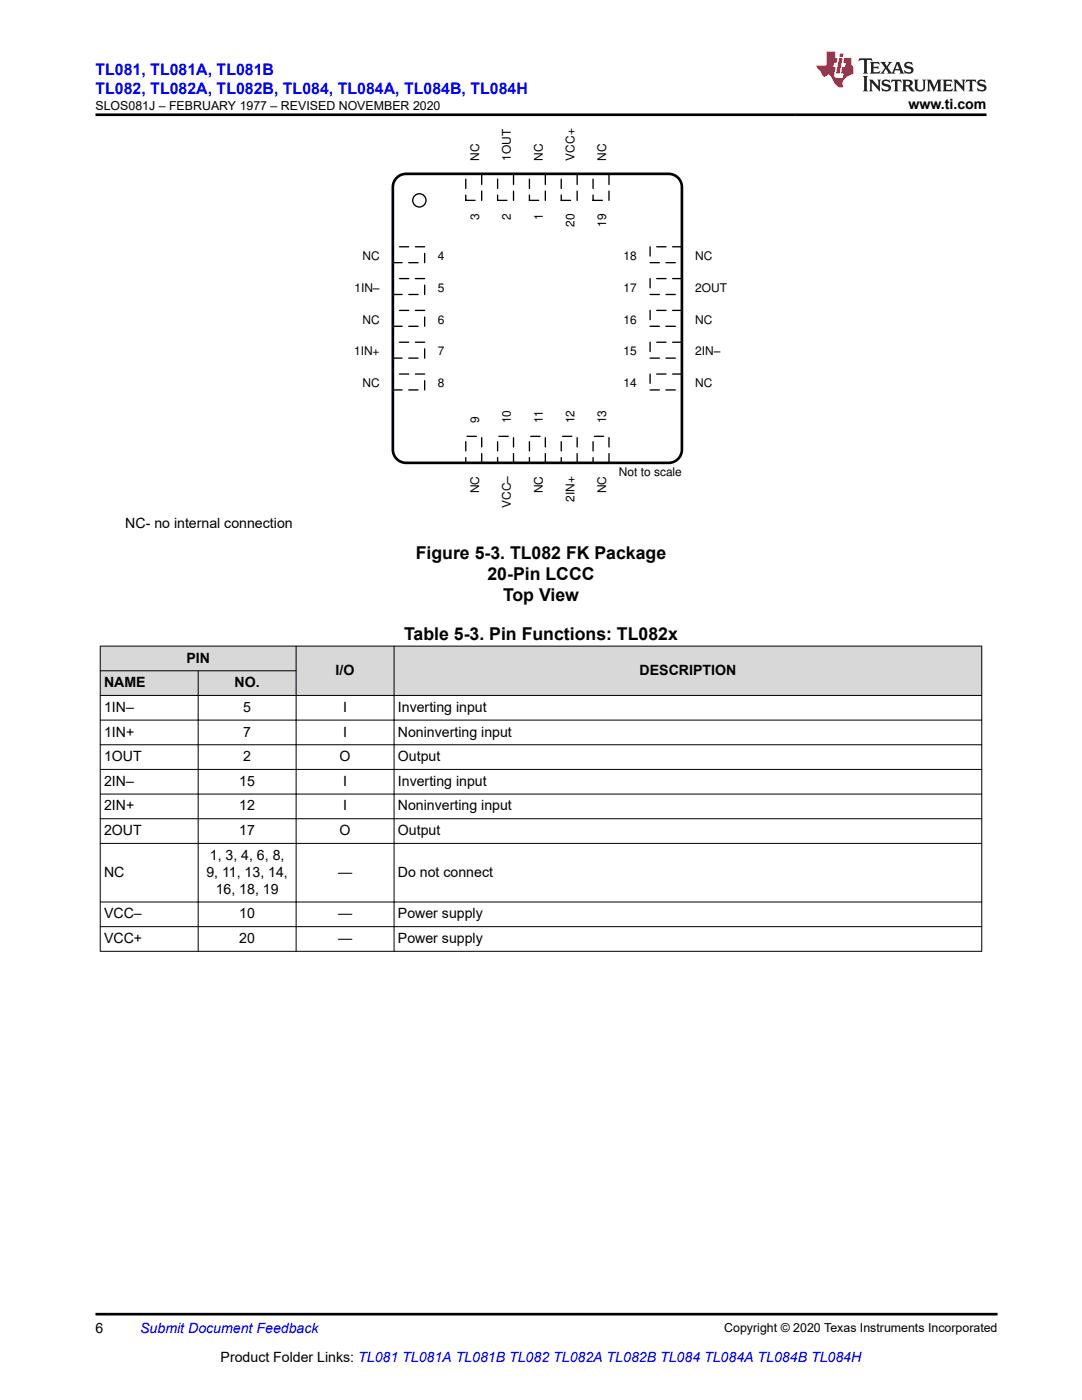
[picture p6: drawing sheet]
<svg xmlns="http://www.w3.org/2000/svg" width="216mm" height="279mm" viewBox="0 0 216 279" stroke-linecap="round" stroke-linejoin="round" font-family="sans-serif">
<defs><g id="words">
<g font-size="3.5">
<text x="83" y="111.6">Figure 5-3. TL082 FK Package</text>
<text x="97.3" y="115.8">20-Pin LCCC</text>
<text x="100.4" y="120">Top View</text>
<text x="80.6" y="127.8">Table 5-3. Pin Functions: TL082x</text>
</g>
<g font-size="3.2" fill="#00f">
<text x="19" y="14.9">TL081, TL081A, TL081B</text>
<text x="19" y="18.7">TL082, TL082A, TL082B, TL084, TL084A, TL084B, TL084H</text>
</g>
<g font-size="2.8">
<text x="181.3" y="21.8">www.ti.com</text>
<text x="25" y="105.4">NC- no internal connection</text>
<text x="20.8" y="137.1">NAME</text>
<text x="37.2" y="132.2">PIN</text>
<text x="46.8" y="137.1">NO.</text>
<text x="67" y="134.7">I/O</text>
<text x="127.6" y="134.7">DESCRIPTION</text>
<text x="20.8" y="142.1">1IN–</text>
<text x="48.5" y="142.1">5</text>
<text x="68.5" y="142.1">I</text>
<text x="79.4" y="142.1">Inverting input</text>
<text x="20.8" y="147">1IN+</text>
<text x="48.5" y="147">7</text>
<text x="68.5" y="147">I</text>
<text x="79.4" y="147">Noninverting input</text>
<text x="20.8" y="151.9">1OUT</text>
<text x="48.5" y="151.9">2</text>
<text x="67.8" y="151.9">O</text>
<text x="79.4" y="151.9">Output</text>
<text x="20.8" y="156.8">2IN–</text>
<text x="20.8" y="161.7">2IN+</text>
<text x="47.7" y="156.8">15</text>
<text x="47.7" y="161.7">12</text>
<text x="68.5" y="156.8">I</text>
<text x="68.5" y="161.7">I</text>
<text x="79.4" y="156.8">Inverting input</text>
<text x="79.4" y="161.7">Noninverting input</text>
<text x="20.8" y="166.7">2OUT</text>
<text x="47.7" y="166.7">17</text>
<text x="67.8" y="166.7">O</text>
<text x="79.4" y="166.7">Output</text>
<text x="41.9" y="171.6">1, 3, 4, 6, 8,</text>
<text x="20.8" y="175">NC</text>
<text x="41.2" y="175">9, 11, 13, 14,</text>
<text x="43" y="178.4">16, 18, 19</text>
<text x="67.4" y="175">—</text>
<text x="79.4" y="175">Do not connect</text>
<text x="20.8" y="183.3">VCC–</text>
<text x="47.7" y="183.3">10</text>
<text x="67.4" y="183.3">—</text>
<text x="79.4" y="183.3">Power supply</text>
<text x="20.8" y="188.2">VCC+</text>
<text x="47.7" y="188.2">20</text>
<text x="67.4" y="188.2">—</text>
<text x="79.4" y="188.2">Power supply</text>
<text x="19" y="266.1">6</text>
<text x="44" y="271.7">Product Folder Links: TL081 TL081A TL081B TL082 TL082A TL082B TL084 TL084A TL084B TL084H</text>
</g>
<text font-size="2.8" fill="#00f" x="28" y="266.1">Submit Document Feedback</text>
<g font-size="2.5">
<text x="19.1" y="21.9">SLOS081J – FEBRUARY 1977 – REVISED NOVEMBER 2020</text>
<text x="144.5" y="265.8">Copyright © 2020 Texas Instruments Incorporated</text>
</g>
<g font-size="2.4">
<text x="95.6" y="32.1" transform="rotate(-90 95.6 32.1)">NC</text>
<text x="101.9" y="32.1" transform="rotate(-90 101.9 32.1)">1OUT</text>
<text x="108.3" y="32.1" transform="rotate(-90 108.3 32.1)">NC</text>
<text x="114.6" y="32.1" transform="rotate(-90 114.6 32.1)">VCC+</text>
<text x="121" y="32.1" transform="rotate(-90 121 32.1)">NC</text>
<text x="95.6" y="43.9" transform="rotate(-90 95.6 43.9)">3</text>
<text x="101.9" y="43.9" transform="rotate(-90 101.9 43.9)">2</text>
<text x="108.3" y="43.9" transform="rotate(-90 108.3 43.9)">1</text>
<text x="114.6" y="45.3" transform="rotate(-90 114.6 45.3)">20</text>
<text x="121" y="45.3" transform="rotate(-90 121 45.3)">19</text>
<text x="72.3" y="51.9">NC</text>
<text x="87.4" y="51.9">4</text>
<text x="124.4" y="51.9">18</text>
<text x="138.7" y="51.9">NC</text>
<text x="70.7" y="58.2">1IN±</text>
<text x="87.4" y="58.2">5</text>
<text x="124.4" y="58.2">17</text>
<text x="138.7" y="58.2">2OUT</text>
<text x="72.3" y="64.6">NC</text>
<text x="87.4" y="64.6">6</text>
<text x="124.4" y="64.6">16</text>
<text x="138.7" y="64.6">NC</text>
<text x="70.7" y="70.9">1IN+</text>
<text x="87.4" y="70.9">7</text>
<text x="124.4" y="70.9">15</text>
<text x="138.7" y="70.9">2IN±</text>
<text x="72.3" y="77.3">NC</text>
<text x="87.4" y="77.3">8</text>
<text x="124.4" y="77.3">14</text>
<text x="138.7" y="77.3">NC</text>
<text x="95.6" y="84.4" transform="rotate(-90 95.6 84.4)">9</text>
<text x="101.9" y="84.4" transform="rotate(-90 101.9 84.4)">10</text>
<text x="108.3" y="84.4" transform="rotate(-90 108.3 84.4)">11</text>
<text x="114.6" y="84.4" transform="rotate(-90 114.6 84.4)">12</text>
<text x="121" y="84.4" transform="rotate(-90 121 84.4)">13</text>
<text x="123.5" y="95">Not to scale</text>
<text x="95.6" y="98.5" transform="rotate(-90 95.6 98.5)">NC</text>
<text x="101.9" y="101.4" transform="rotate(-90 101.9 101.4)">VCC±</text>
<text x="108.3" y="98.5" transform="rotate(-90 108.3 98.5)">NC</text>
<text x="114.6" y="100.1" transform="rotate(-90 114.6 100.1)">2IN+</text>
<text x="121" y="98.5" transform="rotate(-90 121 98.5)">NC</text>
</g>
</g></defs>
<path d="M78.4 49.2h6.3v3.2h-6.3z" fill="none" stroke="#000" stroke-width=".26" stroke-dasharray="1.9 1.3"/>
<path d="M78.4 55.6h6.3v3.2h-6.3z" fill-rule="evenodd" fill="#fff"/>
<path d="M78.4 55.6h6.3v3.2h-6.3z" fill="none" stroke="#000" stroke-width=".26" stroke-dasharray="1.9 1.3"/>
<path d="M78.4 61.9h6.3v3.2h-6.3z" fill-rule="evenodd" fill="#fff"/>
<path d="M78.4 61.9h6.3v3.2h-6.3z" fill="none" stroke="#000" stroke-width=".26" stroke-dasharray="1.9 1.3"/>
<path d="M78.4 68.3h6.3v3.2h-6.3z" fill-rule="evenodd" fill="#fff"/>
<path d="M78.4 68.3h6.3v3.2h-6.3z" fill="none" stroke="#000" stroke-width=".26" stroke-dasharray="1.9 1.3"/>
<path d="M78.4 74.6h6.3v3.2h-6.3z" fill-rule="evenodd" fill="#fff"/>
<path d="M78.4 74.6h6.3v3.2h-6.3z" fill="none" stroke="#000" stroke-width=".26" stroke-dasharray="1.9 1.3"/>
<path d="M92.9 87.1h3.2v5.3h-3.2z" fill-rule="evenodd" fill="#fff"/>
<path d="M92.9 87.1h3.2v5.3h-3.2z" fill="none" stroke="#000" stroke-width=".26" stroke-dasharray="1.9 1.3"/>
<path d="M99.3 87.1h3.2v5.3h-3.2z" fill-rule="evenodd" fill="#fff"/>
<path d="M99.3 87.1h3.2v5.3h-3.2z" fill="none" stroke="#000" stroke-width=".26" stroke-dasharray="1.9 1.3"/>
<path d="M105.6 87.1h3.2v5.3h-3.2z" fill-rule="evenodd" fill="#fff"/>
<path d="M105.6 87.1h3.2v5.3h-3.2z" fill="none" stroke="#000" stroke-width=".26" stroke-dasharray="1.9 1.3"/>
<path d="M112 87.1h3.2v5.3h-3.2z" fill-rule="evenodd" fill="#fff"/>
<path d="M112 87.1h3.2v5.3h-3.2z" fill="none" stroke="#000" stroke-width=".26" stroke-dasharray="1.9 1.3"/>
<path d="M118.3 87.1h3.2v5.3h-3.2z" fill-rule="evenodd" fill="#fff"/>
<path d="M118.3 87.1h3.2v5.3h-3.2z" fill="none" stroke="#000" stroke-width=".26" stroke-dasharray="1.9 1.3"/>
<path d="M129.7 74.6h6.4v3.2h-6.4z" fill-rule="evenodd" fill="#fff"/>
<path d="M129.7 74.6h6.4v3.2h-6.4z" fill="none" stroke="#000" stroke-width=".26" stroke-dasharray="1.9 1.3"/>
<path d="M129.7 68.3h6.4v3.2h-6.4z" fill-rule="evenodd" fill="#fff"/>
<path d="M129.7 68.3h6.4v3.2h-6.4z" fill="none" stroke="#000" stroke-width=".26" stroke-dasharray="1.9 1.3"/>
<path d="M129.7 61.9h6.4v3.2h-6.4z" fill-rule="evenodd" fill="#fff"/>
<path d="M129.7 61.9h6.4v3.2h-6.4z" fill="none" stroke="#000" stroke-width=".26" stroke-dasharray="1.9 1.3"/>
<path d="M129.7 55.6h6.4v3.2h-6.4z" fill-rule="evenodd" fill="#fff"/>
<path d="M129.7 55.6h6.4v3.2h-6.4z" fill="none" stroke="#000" stroke-width=".26" stroke-dasharray="1.9 1.3"/>
<path d="M129.7 49.2h6.4v3.2h-6.4z" fill-rule="evenodd" fill="#fff"/>
<path d="M129.7 49.2h6.4v3.2h-6.4z" fill="none" stroke="#000" stroke-width=".26" stroke-dasharray="1.9 1.3"/>
<path d="M118.3 34.7h3.2v5.3h-3.2z" fill-rule="evenodd" fill="#fff"/>
<path d="M118.3 34.7h3.2v5.3h-3.2z" fill="none" stroke="#000" stroke-width=".26" stroke-dasharray="1.9 1.3"/>
<path d="M112 34.7h3.2v5.3h-3.2z" fill-rule="evenodd" fill="#fff"/>
<path d="M112 34.7h3.2v5.3h-3.2z" fill="none" stroke="#000" stroke-width=".26" stroke-dasharray="1.9 1.3"/>
<path d="M105.6 34.7h3.2v5.3h-3.2z" fill-rule="evenodd" fill="#fff"/>
<path d="M105.6 34.7h3.2v5.3h-3.2z" fill="none" stroke="#000" stroke-width=".26" stroke-dasharray="1.9 1.3"/>
<path d="M99.3 34.7h3.2v5.3h-3.2z" fill-rule="evenodd" fill="#fff"/>
<path d="M99.3 34.7h3.2v5.3h-3.2z" fill="none" stroke="#000" stroke-width=".26" stroke-dasharray="1.9 1.3"/>
<path d="M92.9 34.7h3.2v5.3h-3.2z" fill-rule="evenodd" fill="#fff"/>
<path d="M92.9 34.7h3.2v5.3h-3.2z" fill="none" stroke="#000" stroke-width=".26" stroke-dasharray="1.9 1.3"/>
<circle cx="83.7" cy="40" r="1.32" fill="none" stroke="#000" stroke-width=".26"/>
<path d="M79 35.7a2.64 2.64 0 0 1 2-1h52.4a2.65 2.65 0 0 1 2.7 2.6v52.4a2.65 2.65 0 0 1-2.7 2.7h-52.4a2.65 2.65 0 0 1-2.6-2.7v-52.4l.1-.6z" fill="none" stroke="#000" stroke-width=".53"/>
<g fill="#d8d8d8">
<path d="M20 128.9h175.9v5h-175.9z" fill-rule="evenodd"/>
<path d="M20 133.9h175.9v4.9h-175.9z" fill-rule="evenodd"/>
<path d="M20.1 129h38.9v4.8h-38.9z" fill-rule="evenodd"/>
<path d="M59.2 129h19.4v9.7h-19.4z" fill-rule="evenodd"/>
<path d="M78.7 129h117.1v9.7h-117.1z" fill-rule="evenodd"/>
<path d="M20.1 133.9h19.4v4.8h-19.4z" fill-rule="evenodd"/>
<path d="M39.6 133.9h19.4v4.8h-19.4z" fill-rule="evenodd"/>
</g>
<g fill="none" stroke="#000" stroke-width=".2">
<path d="M19.9 128.9h176.1M19.9 133.9h39.3M20 128.9v61M39.5 133.8v56.1M59.1 128.9v61M78.6 128.9v61M195.9 128.9v61M196 138.8h-176.1M19.9 143.7h176.1M19.9 148.6h176.1M19.9 153.6h176.1M19.9 158.5h176.1"/>
<path d="M19.9 163.4h176.1M19.9 168.3h176.1M19.9 180h176.1M19.9 184.9h176.1M19.9 189.9h176.1"/>
</g>
<path d="M171.5 11.6l-.2 .6 .5-.2h.6v.1v2.2l-.2 .4h1l-.2-.4v-2.2v-.1h.5l.6 .2-.2-.6zM173.6 12.4l.2 .3v1.6l-.2 .4h1.9l.1-.6a1.08 1.08 0 0 1-1.3 .2v-.7h.6l.4 .2v-.7l-.4 .2h-.6v-.5l.2-.2a1 1 0 0 1 1 .3l-.1-.5zM175.7 12.4l.9 1.1-1 1.2h.9l-.2-.2 .5-.8 .4 .8-.2 .2h1.6l-.2-.2 .2-.5h.9l.1 .5-.1 .2h.9l-.2-.4-.8-1.9h-.5l-.9 2.1-.9-1.1 .9-1h-.8l.2 .2-.4 .6-.4-.6 .2-.2zM179 12.8l.4 1h-.7zM180.7 12.5a.65 .65 0 0 0-.2 .7 .65 .65 0 0 0 .6 .5l.6 .1 .1 .3a.79 .79 0 0 1-.7 .4 .79 .79 0 0 1-.7-.5l.1 .7 .2-.1a.93 .93 0 0 0 1.1 0 .93 .93 0 0 0 .4-.9 1.46 1.46 0 0 0-1.2-.6l-.1-.3a1.09 1.09 0 0 1 1.2 .2l-.2-.6-.1 .1-.5-.2zM172.2 15.2l.2 .4v2.2l-.2 .4h1l-.2-.4v-2.2l.2-.4zM173.4 15.9l.2 .4v1.5l-.2 .4h.8l-.3-.4 .1-1.3 1.6 1.8v-2l.2-.4h-.7l.1 .2 .1 1.1-1.2-1.3zM176.2 16a.65 .65 0 0 0-.2 .8 .65 .65 0 0 0 .6 .4l.6 .2 .1 .2a.79 .79 0 0 1-.7 .4 .79 .79 0 0 1-.7-.5l.1 .7 .2-.1a.93 .93 0 0 0 1.1 .1 .93 .93 0 0 0 .4-1 1.46 1.46 0 0 0-1.2-.5l-.1-.4a1.09 1.09 0 0 1 1.2 .2l-.1-.6-.2 .1-.5-.1zM177.9 15.9l-.1 .6a.63 .63 0 0 1 .8-.3v1.6l-.3 .4h1l-.2-.4v-1.6a.66 .66 0 0 1 .8 .3l-.1-.6zM180 15.9l.2 .4v1.5l-.2 .4h1l-.2-.2-.1-.7h.5l.1 .2a.79 .79 0 0 0 1.2 .6l-1-.9a.61 .61 0 0 0 .6-.6 .61 .61 0 0 0-.5-.7zM180.8 16.2h.1a.47 .47 0 0 1 .5 .1 .47 .47 0 0 1 .1 .5l-.1 .1-.7 .1zM182.3 15.9l.2 .2a2.27 2.27 0 0 0 .4 2 1.04 1.04 0 0 0 1.7-.7v-1.3l.2-.2h-.8l.2 .4v1.1a.6 .6 0 0 1-.6 .6 .6 .6 0 0 1-.6-.6v-1.1l.3-.4zM184.9 15.9l.2 .4v1.5l-.2 .4h.8l-.3-.4v-1.4l.9 1.9 .9-1.9v1.4l-.3 .4h1l-.2-.4v-1.5l.2-.4h-.8l-.7 1.5-.6-1.5zM188.1 15.9l.2 .4v1.5l-.2 .4h1.9l.1-.6a1.09 1.09 0 0 1-1.3 .2v-.7h.6l.4 .2v-.6l-.4 .2h-.6v-.6l.2-.1a1.01 1.01 0 0 1 1 .3l-.1-.6zM190.2 15.9l.3 .4v1.5l-.3 .4h.8l-.2-.4v-1.3l1.6 1.8v-2l.2-.4h-.7l.2 .2v1.1l-1.2-1.3zM192.8 15.9l-.1 .6a.63 .63 0 0 1 .8-.3v1.6l-.3 .4h1l-.2-.4v-1.6a.66 .66 0 0 1 .8 .3l-.1-.6zM195.2 16a.65 .65 0 0 0-.2 .8 .65 .65 0 0 0 .6 .4l.6 .2 .2 .2a.79 .79 0 0 1-.7 .4 .79 .79 0 0 1-.7-.5l.1 .7 .2-.1a.93 .93 0 0 0 1 .1 .93 .93 0 0 0 .5-1 1.46 1.46 0 0 0-1.3-.5v-.4a1.09 1.09 0 0 1 1.2 .2l-.2-.6-.2 .1-.5-.1z" fill="#231f20"/>
<path d="M164.9 10.3v2.7h-2l.1 .4 .8 1a.95 .95 0 0 0 1 .9 .59 .59 0 0 1 .5-.4 .59 .59 0 0 1 .5 .3l.4 .8a1.59 1.59 0 0 0 2.1 1.4 1.61 1.61 0 0 1 1-2.3l1-.3-.1-1.5a1.59 1.59 0 0 1-.3-1.7h-1.5l-.2 .9h.6l-.2 .9h-.5l-.2 .9v.3l.4 .1-.1 .9h-.7a.73 .73 0 0 1-1-.7l.3-1.5h-.5l.1-.9h.5l.2-.9h-.5v-1.3zM167.4 11.6l-.6 3.1h.7l.6-3.1zM167.6 10.7l-.1 .6h.7l.1-.6z" fill="#ed1c24"/>
<path d="M19 22.9h177.8M19 262.3h180" fill="none" stroke="#000" stroke-width=".53"/>
<use href="#words"/>
</svg>
